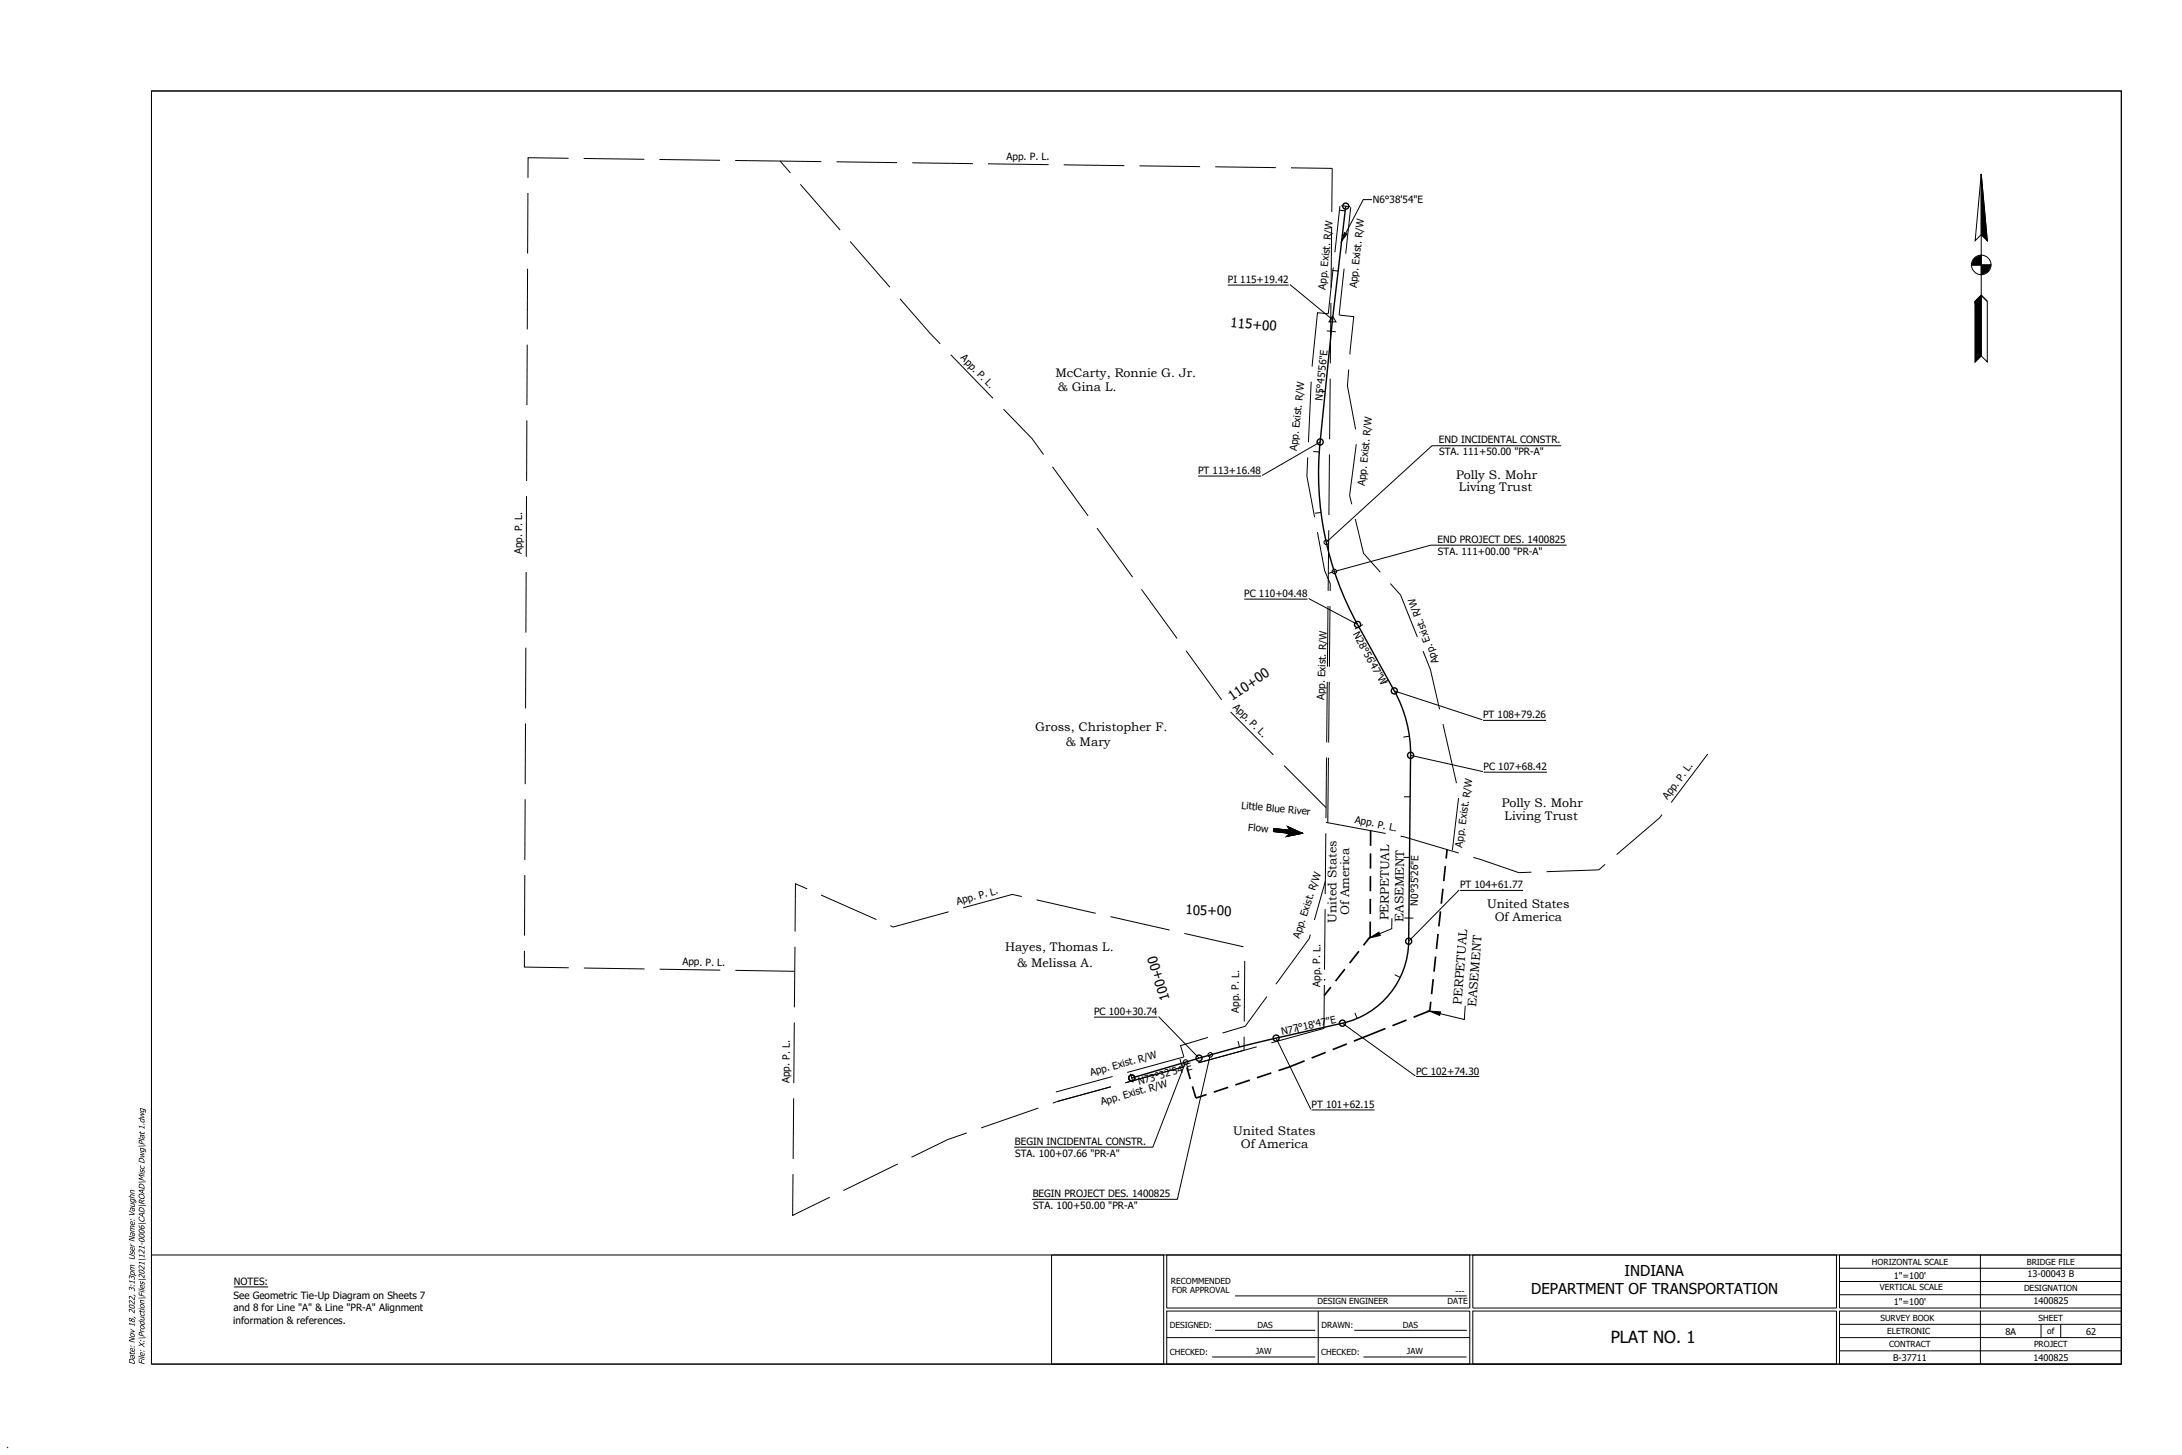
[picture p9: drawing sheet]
<svg xmlns="http://www.w3.org/2000/svg" width="914mm" height="610mm" viewBox="0 0 914 610" stroke-linecap="round" stroke-linejoin="round" font-family="sans-serif">
<defs><g id="words">
<text font-size="7" x="675" y="562.8">PLAT NO. 1</text>
<g font-size="6.3">
<text x="680.8" y="534.7">INDIANA</text>
<text x="641.7" y="542.2">DEPARTMENT OF TRANSPORTATION</text>
</g>
<g font-size="5.6">
<text x="515.6" y="137.1" transform="rotate(5 515.6 137.1)">115+00</text>
<text x="516.4" y="293.6" transform="rotate(-34 516.4 293.6)">110+00</text>
<text x="496.8" y="383.1" transform="rotate(2 496.8 383.1)">105+00</text>
<text x="490.2" y="418.6" transform="rotate(-107 490.2 418.6)">100+00</text>
</g>
<g font-size="5.2">
<text x="442.3" y="158.2">McCarty, Ronnie G. Jr.</text>
<text x="443.4" y="163.8">&amp; Gina L.</text>
<text x="610.2" y="200.5">Polly S. Mohr</text>
<text x="611.4" y="205.9">Living Trust</text>
<text x="433.9" y="306.4">Gross, Christopher F.</text>
<text x="446.6" y="312.5">&amp; Mary</text>
<text x="629.3" y="338.1">Polly S. Mohr</text>
<text x="630.5" y="343.5">Living Trust</text>
<text x="565.3" y="383.5" transform="rotate(-90 565.3 383.5)">Of America</text>
<text x="623.2" y="380.5">United States</text>
<text x="560" y="386.7" transform="rotate(-90 560 386.7)">United States</text>
<text x="581.9" y="385.6" transform="rotate(-89 581.9 385.6)">PERPETUAL</text>
<text x="588.1" y="386.2" transform="rotate(-89 588.1 386.2)">EASEMENT</text>
<text x="626.4" y="385.8">Of America</text>
<text x="421.2" y="398.6">Hayes, Thomas L.</text>
<text x="426.2" y="405.1">&amp; Melissa A.</text>
<text x="612.5" y="421" transform="rotate(-85 612.5 421)">PERPETUAL</text>
<text x="618.6" y="422" transform="rotate(-85 618.6 422)">EASEMENT</text>
<text x="516.8" y="475.6">United States</text>
<text x="519.9" y="480.9">Of America</text>
</g>
<g font-size="4.2">
<text x="421.8" y="67" transform="rotate(1 421.8 67)">App. P. L.</text>
<text x="575.3" y="85.2">N6°38'54&quot;E</text>
<text x="514.5" y="118.6">PI 115+19.42</text>
<text x="555.5" y="121.5" transform="rotate(-84 555.5 121.5)">App. Exist. R/W</text>
<text x="568.5" y="120.7" transform="rotate(-84 568.5 120.7)">App. Exist. R/W</text>
<text x="402.4" y="150.2" transform="rotate(46 402.4 150.2)">App. P. L.</text>
<text x="554.3" y="167.9" transform="rotate(-84 554.3 167.9)">N5°45'56&quot;E</text>
<text x="603" y="185.7">END INCIDENTAL CONSTR.</text>
<text x="543.5" y="189" transform="rotate(-84 543.5 189)">App. Exist. R/W</text>
<text x="603.1" y="190.8">STA. 111+50.00 &quot;PR-A&quot;</text>
<text x="502.1" y="198.6">PT 113+16.48</text>
<text x="572" y="203.6" transform="rotate(-84 572 203.6)">App. Exist. R/W</text>
<text x="602.4" y="227.4">END PROJECT DES. 1400825</text>
<text x="218.7" y="232.3" transform="rotate(-90 218.7 232.3)">App. P. L.</text>
<text x="602.6" y="232.5">STA. 111+00.00 &quot;PR-A&quot;</text>
<text x="521.4" y="250.1">PC 110+04.48</text>
<text x="566.9" y="265.7" transform="rotate(61 566.9 265.7)">N28°56'47&quot;W</text>
<text x="602.9" y="277.5" transform="rotate(-111 602.9 277.5)">App. Exist. R/W</text>
<text x="554.9" y="293.5" transform="rotate(-88 554.9 293.5)">App. Exist. R/W</text>
<text x="516.5" y="296.5" transform="rotate(45 516.5 296.5)">App. P. L.</text>
<text x="621.5" y="300.9">PT 108+79.26</text>
<text x="621.7" y="322.7">PC 107+68.42</text>
<text x="698.8" y="335.3" transform="rotate(-53 698.8 335.3)">App. P. L.</text>
<text x="520.2" y="338.9" transform="rotate(5 520.2 338.9)">Little Blue River</text>
<text x="567.6" y="344.9" transform="rotate(11 567.6 344.9)">App. P. L.</text>
<text x="523" y="348" transform="rotate(5 523 348)">Flow</text>
<text x="612.8" y="355.1" transform="rotate(-82 612.8 355.1)">App. Exist. R/W</text>
<text x="611.8" y="372.2">PT 104+61.77</text>
<text x="401.2" y="379.2" transform="rotate(-15 401.2 379.2)">App. P. L.</text>
<text x="594.2" y="379.4" transform="rotate(-89 594.2 379.4)">N0°35'26&quot;E</text>
<text x="544.6" y="393.4" transform="rotate(-72 544.6 393.4)">App. Exist. R/W</text>
<text x="286" y="404.4" transform="rotate(1 286 404.4)">App. P. L.</text>
<text x="553.2" y="413.4" transform="rotate(-89 553.2 413.4)">App. P. L.</text>
<text x="458.5" y="425.3">PC 100+30.74</text>
<text x="519.1" y="424.4" transform="rotate(-90 519.1 424.4)">App. P. L.</text>
<text x="537.3" y="433.7" transform="rotate(-13 537.3 433.7)">N77°18'47&quot;E</text>
<text x="330.9" y="453.8" transform="rotate(-90 330.9 453.8)">App. P. L.</text>
<text x="457.2" y="450.8" transform="rotate(-16 457.2 450.8)">App. Exist. R/W</text>
<text x="477.4" y="454.6" transform="rotate(-16 477.4 454.6)">N73°32'54&quot;E</text>
<text x="593.4" y="450.2">PC 102+74.30</text>
<text x="461.7" y="463" transform="rotate(-16 461.7 463)">App. Exist. R/W</text>
<text x="549.6" y="464.2">PT 101+62.15</text>
<text x="425.3" y="479.6">BEGIN INCIDENTAL CONSTR.</text>
<text x="425.4" y="484.7">STA. 100+07.66 &quot;PR-A&quot;</text>
<text x="432.8" y="501.4">BEGIN PROJECT DES. 1400825</text>
<text x="432.9" y="506.6">STA. 100+50.00 &quot;PR-A&quot;</text>
<text x="98" y="538.3">NOTES:</text>
<text x="97.9" y="544.2">See Geometric Tie-Up Diagram on Sheets 7</text>
<text x="97.9" y="549.4">and 8 for Line &quot;A&quot; &amp; Line &quot;PR-A&quot; Alignment</text>
<text x="97.7" y="554.7">information &amp; references.</text>
</g>
<g font-size="4.1">
<text x="56.4" y="571.8" transform="rotate(-90 56.4 571.8)">Date: Nov 18, 2022, 3:13pm User Name: Vaughn</text>
<text x="60.5" y="571.8" transform="rotate(-90 60.5 571.8)">File: X:\Production\Files\2021\121-0006\CAD\ROAD\Misc Dwg\Plat 1.dwg</text>
</g>
<g font-size="3.8">
<text x="793.6" y="535.7">1&quot;=100'</text>
<text x="849.7" y="535.2">13-00043 B</text>
<text x="793.6" y="546.8">1&quot;=100'</text>
<text x="852.1" y="546.2">1400825</text>
<text x="840.4" y="559.4">8A</text>
<text x="874.2" y="559.2">62</text>
<text x="793.3" y="570.2">B-37711</text>
<text x="852.1" y="570.3">1400825</text>
</g>
<g font-size="3.5">
<text x="784.5" y="529.8">HORIZONTAL SCALE</text>
<text x="849.4" y="529.8">BRIDGE FILE</text>
<text x="490.7" y="537.9">RECOMMENDED</text>
<text x="491.2" y="541.7">FOR APPROVAL</text>
<text x="610" y="542.1">---</text>
<text x="787.8" y="540.6">VERTICAL SCALE</text>
<text x="848.2" y="541">DESIGNATION</text>
<text x="552.1" y="546.2">DESIGN ENGINEER</text>
<text x="606.6" y="546.2">DATE</text>
<text x="490.2" y="556.6">DESIGNED:</text>
<text x="527" y="556.3">DAS</text>
<text x="553.8" y="556.6">DRAWN:</text>
<text x="587.9" y="556.3">DAS</text>
<text x="788" y="553.3">SURVEY BOOK</text>
<text x="854.3" y="553.3">SHEET</text>
<text x="790.9" y="558.8">ELETRONIC</text>
<text x="857.9" y="558.9">of</text>
<text x="490.2" y="567.7">CHECKED:</text>
<text x="526.2" y="567.3">JAW</text>
<text x="553.7" y="567.7">CHECKED:</text>
<text x="589.6" y="567.3">JAW</text>
<text x="791.7" y="564.5">CONTRACT</text>
<text x="852.4" y="564.5">PROJECT</text>
</g>
</g></defs>
<!-- layer: 14215|S_CTRL_Rebar -->
<path d="M555 410.5h.1" fill="none" stroke="#0ff" stroke-width=".42"/>
<!-- layer: 14215|S_CTRL_Railroad spike -->
<path d="M332.1 509.1h.1" fill="none" stroke="#0ff" stroke-width=".42"/>
<!-- layer: 14215|X-PL -->
<g fill="none" stroke="#000" stroke-width=".42">
<path d="M238.3 66.3l-17-.2v8.4M244.6 66.4l25.4 .3M276.4 66.8l25.4 .4M308.1 67.2l18.8 .3 4.3 5M326.9 67.5l17.3 .2M335.4 77.2l16.7 19.2M350.5 67.8l25.4 .3M382.3 68.2l25.4 .4M414 68.6l25.4 .4M445.8 69.1l25.4 .3M477.5 69.5l25.4 .3M509.3 69.9l25.4 .3"/>
<path d="M541 70.3l17.3 .2-.2 18.3M221.2 80.9l-.1 25.4M558 95.1l-.2 25.4M221.1 112.6l-.1 25.4M356.3 101.2l16.6 19.1M377.1 125.1l12.7 14.6 4.2 4.4M557.7 126.9l-.2 25.4M220.9 144.4l-.1 25.4M398.4 148.6l17.7 18.3M557.4 158.6l-.2 25.4M220.8 176.1l-.1 25.4M420.5 171.4l12 12.3 4.8 6.7"/>
<path d="M441 195.6l15 20.5M557.1 190.4l-.2 25.4M220.6 207.9l-.1 25.4M220.5 239.6l-.1 25.4M459.7 221.3l14.9 20.5M556.8 222.1l-.2 25.4M478.4 247l14.9 20.5M556.5 253.9l-.2 25.4M220.4 271.4l-.2 25.4M497 272.6l15 20.6M515.7 298.3l18 18M556.2 285.6l-.2 25.4"/>
<path d="M220.2 303.1l-.1 25.4M555.9 317.4l-.2 25.4M715.7 315.9l-15.4 20.3M220.1 334.9l-.2 25.4M538.1 320.8l17.6 17.6M555.6 349.1l-.3 25.4M555.6 344.6l25.1 4.6M586.9 350.3l24.4 7.1M617.4 359.2l19.1 6.4 5.3-.2M696.5 341.3l-1 1.4-18 15.3M219.9 366.6l-.1 25.4M338.3 372.4l-4.9-2.1-.2 20"/>
<path d="M344.1 375l23.2 10.3M428.2 375.6l-4-.9-20.6 5.6M434.4 377l24.8 5.7M672.6 362.2l-2.6 2.2-21.9 .8M219.8 398.4v6.8l18.5 .3M333.1 396.7l-.2 25.4M397.5 382l-23.2 6.4-1.2-.6M465.4 384l24.7 5.7M496.3 391.1l24.8 5.6M555.3 380.9l-.2 25.4M244.7 405.6l25.4 .4M276.4 406.1l25.4 .4"/>
<path d="M308.2 406.5l24.9 .5M521.6 402.6l-.2 25.4M555 412.6l-.2 18.3-22 6M332.9 428.4l-.2 25.4M521.4 434.3l-.1 5.8-19 5.1M526.6 438.6l-24.5 6.7M465.4 455.4l-22.1 6M465.6 455.3l-24.4 6.9M496.2 446.9l-24.7 6.8M332.6 460.2l-.2 25.4M405.2 474.7l-8 2.7-15.2 7.5M435.1 464.2l-23.9 8.4"/>
<path d="M332.3 491.9l-.1 17.3 15.5-7.6M376.2 487.7l-22.8 11.1"/>
</g>
<!-- layer: DSN Base|RIGHT OF WAY PERMANENT -->
<g fill="none" stroke="#000" stroke-width=".42">
<path d="M556.6 131.4l-4.5-.4-2.2 22.6M561.2 132l6.1 .7-1.6 15.8M549.5 159.9l-1.2 25.4M565.2 154.8l-.5 6.8 3.4 18.3M548 191.6l-.3 7.9 3.2 17.2M568.4 186.1l-2.8 21.5 .9 3.6M567.9 217.4l3.5 14.4 7 7.9M552.1 223l3 16.1 2.4 5.5-.1 3M557.4 254l-.3 25.4M582.7 244.5l4.2 4.8 7.1 17.6M596.3 272.8l3.1 7.7 3.9 16.7M557 285.7l-.2 25.4"/>
<path d="M556.7 317.5l-.3 27.2M604.7 303.4l5.7 24.7M611.2 334.3l-2.6 22M555.4 369.2l-4.6 16.3M549.1 391.6l-.4 1.6-14 19.1M530.9 417.5l-9.1 12.5-9.5 2.8M506.2 434.6l-11.5 3.5 1.4 4.7"/>
</g>
<!-- layer: DSN Base|RIGHT OF WAY PERPETUAL EASEMENT -->
<g fill="none" stroke="#000" stroke-width=".7" stroke-linecap="butt">
<path d="M574.3 357.5v6.4M574.4 348v6.4M606.4 355.9l-.4 3.8M574.3 376.6l-.1 6.3M574.3 367.1v6.3M604.7 372.3l-.7 6.4M605.7 362.9l-.7 6.3M569.5 398.5l-3.9 5M574.2 386.1v6.4l-2.8 3.5M602.6 391.3l-.6 6.3M603.7 381.8l-.7 6.3M557.7 413.6l-2.8 3.5"/>
<path d="M563.6 406l-3.9 5M599.6 419.7l-.4 3.8-6.8 2.7M600.6 410.2l-.7 6.3M601.6 400.8l-.7 6.3M564.4 437.4l-5.9 2.3M580.6 430.9l-13.2 5.3M589.4 427.4l-5.9 2.3M497.4 447.2l1.4 4.9M499.7 455.2l1.5 4.9 4.5-1.5M514.7 455.5l-6 2.1M523.7 452.5l-6 2.1M532.8 449.5l-6.1 2"/>
<path d="M546.7 444.5l-10.9 4M555.5 440.9l-5.8 2.4"/>
</g>
<!-- layer: 0 -->
<g fill="none" stroke="#000" stroke-width=".42">
<path d="M830.3 72.9l2.5 27.9-2.5-2.5-2.6 2.5zM830.3 72.9v76.2M561.5 86.3l-2.1 19.4M566 86.8l-2.1 19.5M558.7 112.1l-2.1 19.3M563.3 112.6l-2.1 19.4M830.3 111h-4.1h8.1M827.7 126.2l2.6-2.5-2.6 2.5v25.4l2.6-2.5M832.8 126.2l-2.5-2.5 2.5 2.5M832.8 126.2v25.4l-2.5-2.5M533.8 347.7h.1M533.8 347.1l7 .8-1.1-1.5 6 2.7-6.5 1.4 1.4-1.3-6.9-.8z"/>
<path d="M466.2 451l-23.7 6.5M496.1 442.8l-23.7 6.5"/>
<circle cx="830.3" cy="111" r="4.1"/>
</g>
<g fill="#000" stroke="#000" stroke-width=".42">
<path d="M830.3 72.9l2.5 27.9-2.5-2.5zM830.3 111h4l-1.2 2.8zM830.3 111l2.6 2.8-2.6 1.3zM827.6 108.2l2.7-1.3v4.1zM827.5 108.2l2.8 2.8h-4.1zM533.8 347.8l6.8 1.4-6.9-.8zM533.8 347.8l11.9 1.3-5.1 .1zM533.8 347.8l11.9 1.3zM533.8 347.1v.6zM539.2 350.5l1.4-1.3 5.1-.1zM533.8 347.1l7 .8-7-.2zM539.7 346.4l6 2.7-4.9-1.2z"/>
<path d="M533.8 347.7l7 .2 4.9 1.2zM533.8 347.7l11.9 1.4z"/>
<path d="M827.7 126.2v25.4l2.6-2.5zM827.7 126.2l2.6-2.5v25.4z"/>
<path d="M533.8 347.7l11.9 1.4zM533.8 347.7l11.9 1.4zM533.8 347.7l11.9 1.4zM533.8 347.7l11.9 1.4z"/>
<path d="M533.8 347.7l11.9 1.4zM533.8 347.7l11.9 1.4zM533.8 347.7l11.9 1.4z"/>
<circle cx="3.2" cy="606.4" r=".08"/>
</g>
<!-- layer: O_ALGN-PR-A -->
<g fill="none" stroke="#000" stroke-width=".59">
<path d="M563.9 86.4l-5.5 47.5-5.2 51.3M553.2 185.2a130.9 130.9 0 0 0 15.7 76.4l15.4 27.9a54.4 54.4 0 0 1 6.8 27l-.8 77.9a35.6 35.6 0 0 1-27.7 34.3l-27.8 6.2-19.5 4.8-41 12"/>
<circle cx="564" cy="86.4" r="1.28"/>
<circle cx="553.2" cy="185.2" r="1.28"/>
<circle cx="568.9" cy="261.6" r="1.28"/>
<circle cx="584.3" cy="289.5" r="1.28"/>
<circle cx="591.1" cy="316.5" r="1.28"/>
<circle cx="590.3" cy="394.3" r="1.28"/>
<circle cx="534.8" cy="434.9" r="1.28"/>
<circle cx="562.6" cy="428.7" r="1.28"/>
<circle cx="474.3" cy="451.6" r="1.28"/>
<circle cx="502.5" cy="443.3" r="1.28"/>
</g>
<g fill="none" stroke="#000" stroke-width=".42">
<path d="M558.4 132.3l1.5 2.6h-3z"/>
<circle cx="558.4" cy="133.9" r=".16"/>
</g>
<!-- layer: O_ALGN-TEXT-PR-A -->
<g fill="none" stroke="#000" stroke-width=".42">
<path d="M561.2 88.1l2.5 .2M562 86.2l3.8 .4M575 83.6h-3.7l-7.4 14.2M514.5 119.4h25.6M540.5 119.2l17.9 14.7M558.2 113.3l2.6 .3M556 138.6l3.8 .4M552.8 163.8l2.5 .3M502.1 199.5h26.4M550.3 189.2l2.6 .2M553.2 185.2l-24.2 14M654.2 186.8h-54.1l-44.3 40.4"/>
<path d="M553.6 214.7l-2.5 .3M656.5 228.4h-56.9l-42.8 11.8M521.4 251h26.5M548.4 250.8l20.5 10.8M571.1 261.7l-3.3 1.9M581.7 284.9l-2.2 1.2M584.3 289.5l36.9 12.1M590.6 308.5l-2.5 .3M591.1 316.5l30.3 6.8M621.5 301.8h26.4M588.4 333.8h2.5M621.7 323.5h26.5"/>
<path d="M588.1 359.2h2.6M611.5 372.8l-21.2 21.6M611.8 373.1h26.5M588.5 384.6l3.8 .1M584.5 408.4l2.3 1.1M458.5 426.1h26.5M485.5 425.9l17 17.4M518.8 436.2l.6 2.4M534.8 434.9l14.5 29.9M543.6 430.4l.6 2.4M562.6 428.7l30.5 22.1M567.8 424.3l1 2.4"/>
<path d="M473.7 449.8l1.1 3.7M494.5 443.7l1 3.7M496.8 445l-13.7 35.6h-58.1M507.2 442l-13.8 60.5h-61M593.4 451h26.5M549.6 465h26.4"/>
<circle cx="555.8" cy="227.2" r=".96"/>
<circle cx="559.2" cy="239.4" r=".96"/>
<circle cx="496.9" cy="445" r=".96"/>
<circle cx="507.2" cy="442" r=".96"/>
</g>
<path d="M563.4 97.5l1.1 .5-2.3 3z" fill="#000" stroke="#000" stroke-width=".42"/>
<!-- layer: BD_SHT -->
<g fill="none" stroke="#000" stroke-width=".42">
<path d="M63.5 38.1h825.5v533.4h-825.5zM63.5 525.8h825.5M440.7 525.8h47v45.7h-47zM488.9 525.8h127v22.2h-127zM617.2 525.8h152.4v22.2h-152.4zM770.9 525.8h118.1v22.2h-118.1zM770.9 536.9h118.1M770.9 531.3h118.1M829.9 525.8v22.2M488.9 549.3h127v22.2h-127zM509.2 557.4h42M517.6 542.9h97.1"/>
<path d="M552.4 549.3v22.2M567.5 557.4h47.2M617.2 549.3h152.4v22.2h-152.4zM770.9 549.3h118.1v22.2h-118.1zM770.9 549.3v11.1h118.1M770.9 542.5h118.1M770.9 554.8h118.1M829.9 549.3v22.2M855.3 554.8v5.6M863.6 554.8v5.6M488.9 560.4h127M508 568.5h43.2"/>
<path d="M571.4 568.5h43.2M770.9 566h118.1"/>
</g>
<!-- layer: BD_SHT_Frame -->
<path d="M63.5 38.1h825.5v533.4h-825.5z" fill="none" stroke="#000" stroke-width=".42"/>
<!-- layer: S_PROP-Property owner -->
<path d="M573.9 393l3.9-2.5 .6 1.4zM599 423.6l4.7 .3-.4 1.5z" fill="#000" stroke="#000" stroke-width=".42"/>
<path d="M583.3 384.7l-.1 4.4-5.1 2.1M614 421.4l-.4 5.7-10.1-2.4" fill="none" stroke="#000" stroke-width=".42"/>
<!-- layer: BD_SHT-Text -->
<path d="M98 539.2h14.4" fill="none" stroke="#000" stroke-width=".42"/>
<use href="#words"/>
</svg>
